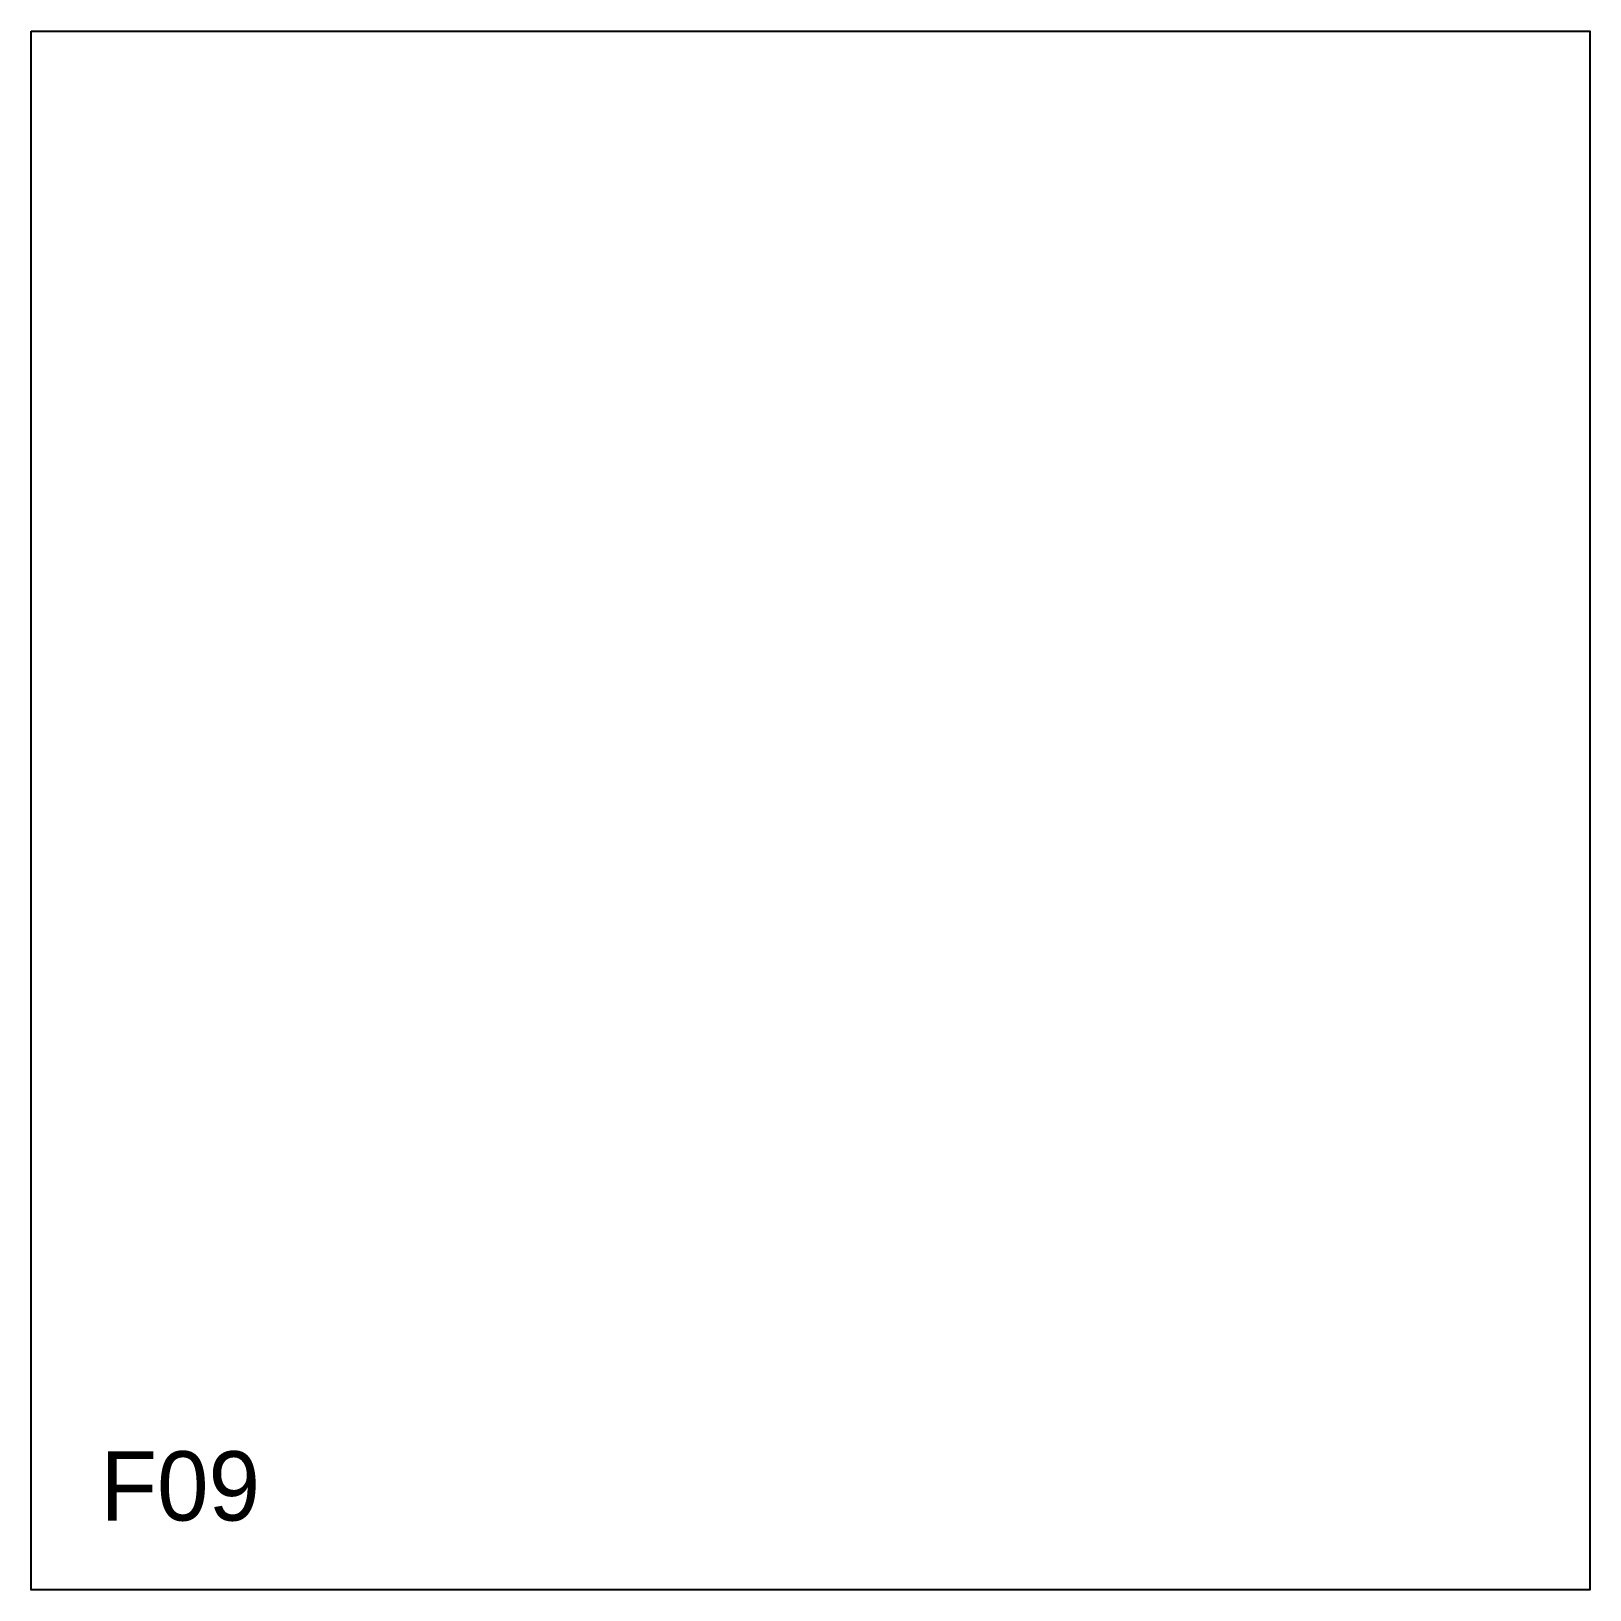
# Model space of a CAD drawing. Header units: millimetres. Extents: x 0 to 900, y 0 to 900.
import ezdxf

# ---------------------------------------------------------------- set-up
doc = ezdxf.new("R2010")
doc.units = ezdxf.units.MM
doc.layers.add('CUT', color=1, linetype='Continuous')
doc.layers.add('ID', color=3, linetype='Continuous')

msp = doc.modelspace()

# ---------------------------------------------------------------- linework, layer by layer
at = {"layer": 'CUT'}
msp.add_lwpolyline([(0, 900), (900, 900), (900, 0), (0, 0), (0, 900)], close=True, dxfattribs=at)

# ---------------------------------------------------------------- texts
at = {"layer": 'ID'}
msp.add_text('F09', height=40, dxfattribs=at).set_placement((40, 40))

doc.saveas('drawing.dxf')
